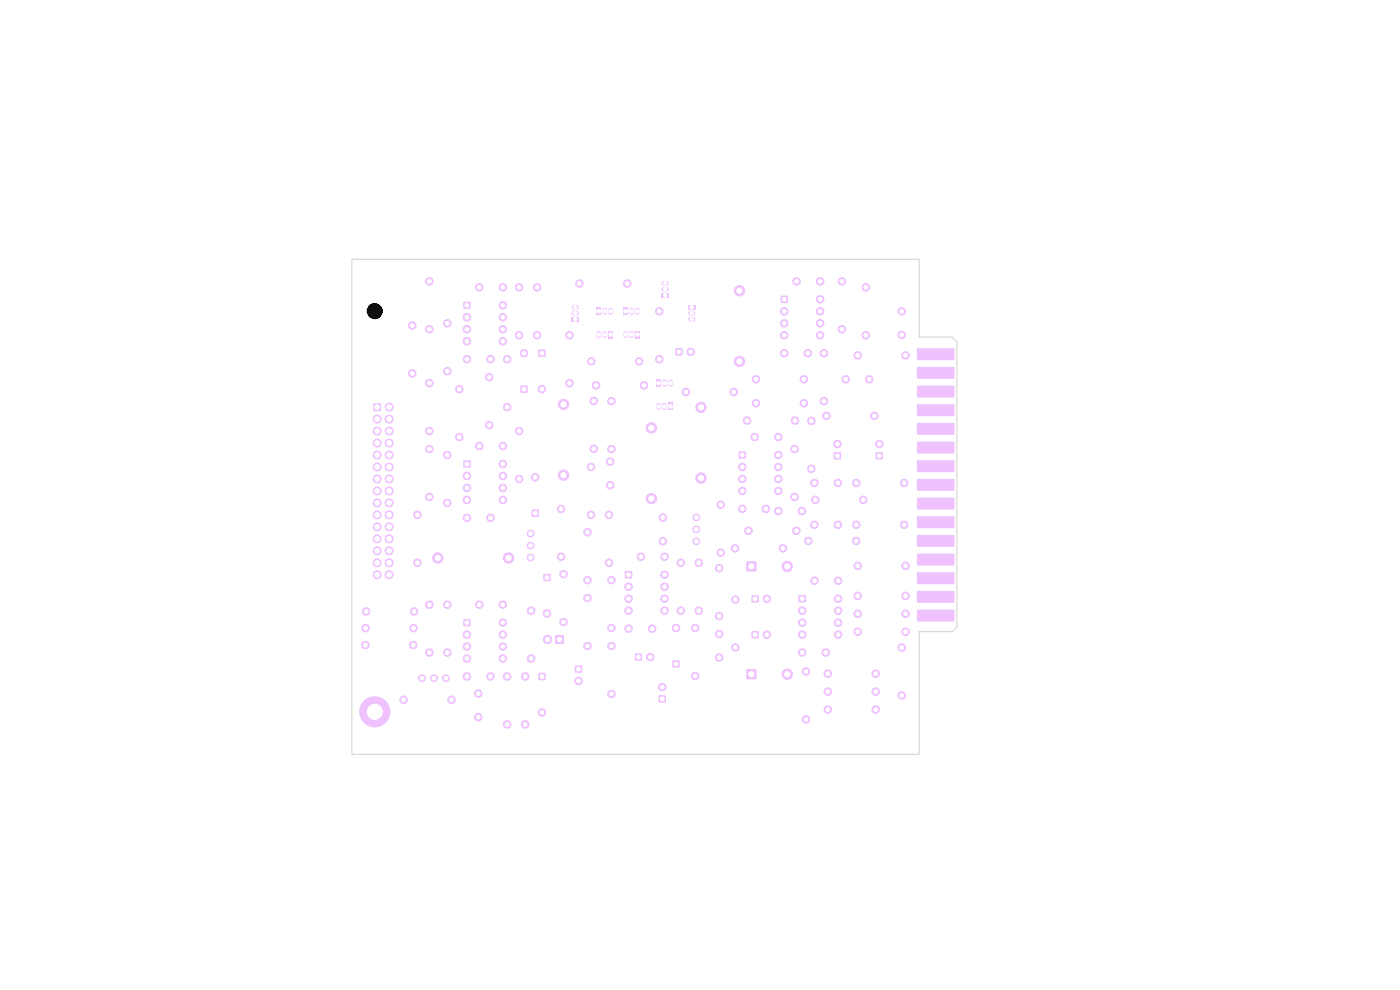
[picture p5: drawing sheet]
<svg xmlns="http://www.w3.org/2000/svg" width="297mm" height="210mm" viewBox="0 0 297 210" stroke-linecap="round" stroke-linejoin="round" font-family="sans-serif">
<g fill="#efc1ff">
<path d="M194.6 73.9h7.7l.2 .2v2.2l-.2 .1h-7.6l-.2-.2z"/>
<path d="M194.6 77.9l7.7-.1 .2 .3v2.1l-.2 .2h-7.6l-.2-.3z"/>
<path d="M194.6 81.9l7.7-.1 .2 .2v2.2l-.2 .1h-7.6l-.2-.2z"/>
<path d="M194.6 85.8h7.7l.2 .2v2.1l-.2 .2h-7.6l-.2-.3z"/>
<path d="M194.6 89.8l7.7-.1 .2 .3v2.1l-.2 .1h-7.6l-.2-.2z"/>
<path d="M194.6 93.7h7.7l.2 .2v2.2l-.2 .1h-7.6l-.2-.2z"/>
<path d="M194.6 97.7l7.7-.1 .2 .3v2.1l-.2 .2h-7.6l-.2-.3z"/>
<path d="M194.6 101.7l7.7-.1 .2 .2v2.2l-.2 .1h-7.6l-.2-.2z"/>
<path d="M194.6 105.6h7.7l.2 .2v2.1l-.2 .2h-7.6l-.2-.3z"/>
<path d="M194.6 109.6l7.7-.1 .2 .3v2.1l-.2 .1h-7.6l-.2-.2z"/>
<path d="M194.6 113.5h7.7l.2 .2v2.2l-.2 .1h-7.6l-.2-.2z"/>
<path d="M194.6 117.5l7.7-.1 .2 .3v2.1l-.2 .2h-7.6l-.2-.3z"/>
<path d="M194.6 121.5l7.7-.1 .2 .2v2.2l-.2 .1h-7.6l-.2-.2z"/>
<path d="M194.6 125.4h7.7l.2 .2v2.1l-.2 .2h-7.6l-.2-.3z"/>
<path d="M194.6 129.4l7.7-.1 .2 .3v2.1l-.2 .1h-7.6l-.2-.2z"/>
<path d="M142.7 140.1h1.5v1.5h-1.5z"/>
</g>
<g fill="#efc1ff" stroke="#efc1ff" stroke-width=".21">
<circle cx="143.4" cy="133.2" r=".8"/>
<circle cx="155.9" cy="116.3" r=".8"/>
<circle cx="166.1" cy="116.3" r=".8"/>
</g>
<path d="M117.8 134.8h1.8v1.8h-1.8z" fill="#efc1ff"/>
<g fill="#efc1ff" stroke="#efc1ff" stroke-width=".21">
<circle cx="116.2" cy="135.7" r=".9"/>
<circle cx="170.5" cy="85.5" r=".8"/>
<circle cx="160.4" cy="85.5" r=".8"/>
<circle cx="148.2" cy="119.4" r=".8"/>
<circle cx="148.2" cy="129.5" r=".8"/>
<circle cx="129.7" cy="123.1" r=".8"/>
<circle cx="129.7" cy="133.2" r=".8"/>
<circle cx="192.1" cy="120" r=".8"/>
<circle cx="182" cy="120" r=".8"/>
</g>
<path d="M141.7 85.5h1.1v1.5h-1.1z" fill="#efc1ff"/>
<path d="M139.7 86v.4M141 86v.4" fill="none" stroke="#efc1ff" stroke-width="1.1"/>
<path d="M159.5 133.9h1.4v1.5h-1.4z" fill="#efc1ff"/>
<g fill="#efc1ff" stroke="#efc1ff" stroke-width=".21">
<circle cx="162.7" cy="134.6" r=".8"/>
<circle cx="95.8" cy="148.4" r=".8"/>
<circle cx="85.6" cy="148.4" r=".8"/>
<circle cx="110.1" cy="71.1" r=".8"/>
<circle cx="110.1" cy="61" r=".8"/>
<circle cx="77.7" cy="129.7" r=".8"/>
<circle cx="87.8" cy="129.7" r=".8"/>
<circle cx="125.4" cy="76.7" r=".8"/>
<circle cx="135.6" cy="76.7" r=".8"/>
</g>
<path d="M98.3 131.4h1.5v1.4h-1.5z" fill="#efc1ff"/>
<g fill="#efc1ff" stroke="#efc1ff" stroke-width=".21">
<circle cx="99.1" cy="134.6" r=".8"/>
<circle cx="99.1" cy="137.2" r=".8"/>
<circle cx="99.1" cy="139.7" r=".8"/>
<circle cx="106.7" cy="139.7" r=".8"/>
<circle cx="106.7" cy="137.2" r=".8"/>
<circle cx="106.7" cy="134.6" r=".8"/>
<circle cx="106.7" cy="132.1" r=".8"/>
<circle cx="124.6" cy="137" r=".8"/>
<circle cx="124.6" cy="126.9" r=".8"/>
</g>
<path d="M132.2 65.3h1v1.5h-1z" fill="#efc1ff"/>
<path d="M134 65.8v.5M135.3 65.8v.5" fill="none" stroke="#efc1ff" stroke-width="1.1"/>
<g fill="#efc1ff" stroke="#efc1ff" stroke-width=".21">
<circle cx="152.9" cy="107.1" r=".8"/>
<circle cx="152.9" cy="117.2" r=".8"/>
<circle cx="156.9" cy="76.7" r="1.1"/>
<circle cx="156.9" cy="61.7" r="1.1"/>
<circle cx="112.7" cy="129.5" r=".8"/>
<circle cx="112.7" cy="139.7" r=".8"/>
<circle cx="124.6" cy="123.1" r=".8"/>
<circle cx="124.6" cy="112.9" r=".8"/>
</g>
<path d="M126.5 65.3h1v1.5h-1z" fill="#efc1ff"/>
<path d="M128.3 65.8v.5M129.5 65.8v.5" fill="none" stroke="#efc1ff" stroke-width="1.1"/>
<path d="M139.2 80.5h1v1.5h-1z" fill="#efc1ff"/>
<path d="M141 81.1v.4M142.2 81.1v.4" fill="none" stroke="#efc1ff" stroke-width="1.1"/>
<g fill="#efc1ff" stroke="#efc1ff" stroke-width=".21">
<circle cx="191.8" cy="102.4" r=".8"/>
<circle cx="181.7" cy="102.4" r=".8"/>
<circle cx="91.1" cy="91.4" r=".8"/>
<circle cx="91.1" cy="81.3" r=".8"/>
<circle cx="191.3" cy="71" r=".8"/>
<circle cx="191.3" cy="66" r=".8"/>
<circle cx="119" cy="108" r=".8"/>
<circle cx="119" cy="118.1" r=".8"/>
<circle cx="106.7" cy="128.3" r=".8"/>
<circle cx="101.7" cy="128.3" r=".8"/>
<circle cx="140.6" cy="114.8" r=".8"/>
<circle cx="140.6" cy="109.8" r=".8"/>
<circle cx="152.6" cy="120.5" r=".8"/>
<circle cx="152.6" cy="130.7" r=".8"/>
<circle cx="94.9" cy="96.5" r=".8"/>
<circle cx="94.9" cy="106.7" r=".8"/>
<circle cx="79.5" cy="151" r="3.2"/>
<circle cx="141" cy="118.1" r=".8"/>
<circle cx="136" cy="118.1" r=".8"/>
</g>
<path d="M98.3 97.7h1.5v1.5h-1.5z" fill="#efc1ff"/>
<g fill="#efc1ff" stroke="#efc1ff" stroke-width=".21">
<circle cx="99.1" cy="101" r=".8"/>
<circle cx="99.1" cy="103.5" r=".8"/>
<circle cx="99.1" cy="106" r=".8"/>
<circle cx="106.7" cy="106" r=".8"/>
<circle cx="106.7" cy="103.5" r=".8"/>
<circle cx="106.7" cy="101" r=".8"/>
<circle cx="106.7" cy="98.4" r=".8"/>
</g>
<path d="M121.3 67.2h1.5v1.1h-1.5z" fill="#efc1ff"/>
<path d="M121.8 66.5h.5M121.8 65.2h.5" fill="none" stroke="#efc1ff" stroke-width="1.1"/>
<g fill="#efc1ff" stroke="#efc1ff" stroke-width=".21">
<circle cx="168.6" cy="105.4" r=".8"/>
<circle cx="168.6" cy="95.3" r=".8"/>
<circle cx="166.4" cy="74.9" r=".8"/>
<circle cx="171.4" cy="74.9" r=".8"/>
</g>
<path d="M134.7 138.7h1.5v1.4h-1.5z" fill="#efc1ff"/>
<g fill="#efc1ff" stroke="#efc1ff" stroke-width=".21">
<circle cx="137.9" cy="139.4" r=".8"/>
<circle cx="91.1" cy="69.9" r=".8"/>
<circle cx="91.1" cy="59.7" r=".8"/>
<circle cx="165.1" cy="92.7" r=".8"/>
<circle cx="160.1" cy="92.7" r=".8"/>
<circle cx="106.7" cy="94.6" r=".8"/>
<circle cx="101.7" cy="94.6" r=".8"/>
<circle cx="144.4" cy="129.5" r=".8"/>
<circle cx="144.4" cy="119.4" r=".8"/>
<circle cx="125.4" cy="99.1" r=".8"/>
<circle cx="125.4" cy="109.2" r=".8"/>
</g>
<path d="M115.3 121.8h1.5v1.4h-1.5z" fill="#efc1ff"/>
<circle cx="116" cy="130.1" r=".8" fill="#efc1ff" stroke="#efc1ff" stroke-width=".21"/>
<path d="M156.8 95.8h1.4v1.4h-1.4z" fill="#efc1ff"/>
<g fill="#efc1ff" stroke="#efc1ff" stroke-width=".21">
<circle cx="157.5" cy="99.1" r=".8"/>
<circle cx="157.5" cy="101.6" r=".8"/>
<circle cx="157.5" cy="104.1" r=".8"/>
<circle cx="165.1" cy="104.1" r=".8"/>
<circle cx="165.1" cy="101.6" r=".8"/>
<circle cx="165.1" cy="99.1" r=".8"/>
<circle cx="165.1" cy="96.5" r=".8"/>
<circle cx="91.1" cy="128.3" r=".8"/>
<circle cx="91.1" cy="138.4" r=".8"/>
<circle cx="147.7" cy="109.8" r=".72"/>
<circle cx="147.7" cy="112.3" r=".72"/>
<circle cx="147.7" cy="114.8" r=".72"/>
<circle cx="157.5" cy="107.9" r=".8"/>
<circle cx="162.5" cy="107.9" r=".8"/>
<circle cx="138.2" cy="105.8" r="1.1"/>
<circle cx="138.2" cy="90.8" r="1.1"/>
</g>
<path d="M169.5 126.3h1.4v1.4h-1.4z" fill="#efc1ff"/>
<g fill="#efc1ff" stroke="#efc1ff" stroke-width=".21">
<circle cx="170.2" cy="129.5" r=".8"/>
<circle cx="170.2" cy="132.1" r=".8"/>
<circle cx="170.2" cy="134.6" r=".8"/>
<circle cx="177.8" cy="134.6" r=".8"/>
<circle cx="177.8" cy="132.1" r=".8"/>
<circle cx="177.8" cy="129.5" r=".8"/>
<circle cx="177.8" cy="127" r=".8"/>
<circle cx="152.6" cy="134.5" r=".8"/>
<circle cx="152.6" cy="139.5" r=".8"/>
<circle cx="183.7" cy="61" r=".8"/>
<circle cx="183.7" cy="71.1" r=".8"/>
<circle cx="112.6" cy="113.2" r=".72"/>
<circle cx="112.6" cy="115.7" r=".72"/>
<circle cx="112.6" cy="118.3" r=".72"/>
<circle cx="192.1" cy="126.4" r=".8"/>
<circle cx="182" cy="126.4" r=".8"/>
</g>
<path d="M114.2 74.2h1.5v1.5h-1.5z" fill="#efc1ff"/>
<g fill="#efc1ff" stroke="#efc1ff" stroke-width=".21">
<circle cx="115" cy="82.6" r=".8"/>
<circle cx="77.6" cy="133.3" r=".8"/>
<circle cx="87.7" cy="133.3" r=".8"/>
<circle cx="113.9" cy="71.1" r=".8"/>
<circle cx="113.9" cy="61" r=".8"/>
</g>
<path d="M165.6 62.8h1.5v1.4h-1.5z" fill="#efc1ff"/>
<g fill="#efc1ff" stroke="#efc1ff" stroke-width=".21">
<circle cx="166.4" cy="66" r=".8"/>
<circle cx="166.4" cy="68.6" r=".8"/>
<circle cx="166.4" cy="71.1" r=".8"/>
<circle cx="174" cy="71.1" r=".8"/>
<circle cx="174" cy="68.6" r=".8"/>
<circle cx="174" cy="66" r=".8"/>
<circle cx="174" cy="63.5" r=".8"/>
<circle cx="89.5" cy="143.9" r=".72"/>
<circle cx="92.1" cy="143.9" r=".72"/>
<circle cx="94.6" cy="143.9" r=".72"/>
<circle cx="191.3" cy="147.5" r=".8"/>
<circle cx="191.3" cy="137.4" r=".8"/>
<circle cx="185.8" cy="142.9" r=".8"/>
<circle cx="175.6" cy="142.9" r=".8"/>
<circle cx="145.5" cy="83.2" r=".8"/>
<circle cx="155.7" cy="83.2" r=".8"/>
<circle cx="107.6" cy="76.2" r=".8"/>
<circle cx="107.6" cy="86.4" r=".8"/>
<circle cx="88.5" cy="109.2" r=".8"/>
<circle cx="88.5" cy="119.4" r=".8"/>
</g>
<path d="M110.4 81.8h1.5v1.5h-1.5z" fill="#efc1ff"/>
<g fill="#efc1ff" stroke="#efc1ff" stroke-width=".21">
<circle cx="111.2" cy="74.9" r=".8"/>
<circle cx="185.8" cy="146.7" r=".8"/>
<circle cx="175.6" cy="146.7" r=".8"/>
<circle cx="77.5" cy="136.8" r=".8"/>
<circle cx="87.7" cy="136.8" r=".8"/>
</g>
<path d="M159.5 126.3h1.4v1.5h-1.4z" fill="#efc1ff"/>
<g fill="#efc1ff" stroke="#efc1ff" stroke-width=".21">
<circle cx="162.7" cy="127" r=".8"/>
<circle cx="183.1" cy="106" r=".8"/>
<circle cx="173" cy="106" r=".8"/>
<circle cx="191.8" cy="111.3" r=".8"/>
<circle cx="181.7" cy="111.3" r=".8"/>
<circle cx="192.1" cy="75.4" r=".8"/>
<circle cx="182" cy="75.4" r=".8"/>
<circle cx="174" cy="59.7" r=".8"/>
<circle cx="169" cy="59.7" r=".8"/>
<circle cx="175.6" cy="150.5" r=".8"/>
<circle cx="185.8" cy="150.5" r=".8"/>
</g>
<path d="M114.2 142.8h1.5v1.4h-1.5z" fill="#efc1ff"/>
<g fill="#efc1ff" stroke="#efc1ff" stroke-width=".21">
<circle cx="115" cy="151.1" r=".8"/>
<circle cx="94.9" cy="78.7" r=".8"/>
<circle cx="94.9" cy="68.6" r=".8"/>
<circle cx="103.8" cy="80" r=".8"/>
<circle cx="103.8" cy="90.2" r=".8"/>
<circle cx="177.8" cy="111.3" r=".8"/>
<circle cx="172.8" cy="111.3" r=".8"/>
<circle cx="120.8" cy="71.1" r=".8"/>
<circle cx="120.8" cy="81.3" r=".8"/>
<circle cx="91.1" cy="105.4" r=".8"/>
<circle cx="91.1" cy="95.3" r=".8"/>
<circle cx="129.7" cy="85.1" r=".8"/>
<circle cx="129.7" cy="95.3" r=".8"/>
</g>
<path d="M185.8 96h1.5v1.4h-1.5z" fill="#efc1ff"/>
<g fill="#efc1ff" stroke="#efc1ff" stroke-width=".21">
<circle cx="186.5" cy="94.2" r=".8"/>
<circle cx="99.1" cy="143.5" r=".8"/>
<circle cx="104.1" cy="143.5" r=".8"/>
</g>
<path d="M146 64.7h1.5v1h-1.5z" fill="#efc1ff"/>
<path d="M146.5 66.5h.5M146.5 67.7h.5" fill="none" stroke="#efc1ff" stroke-width="1.1"/>
<g fill="#efc1ff" stroke="#efc1ff" stroke-width=".21">
<circle cx="156" cy="137.4" r=".8"/>
<circle cx="156" cy="127.2" r=".8"/>
<circle cx="110.1" cy="101.6" r=".8"/>
<circle cx="110.1" cy="91.4" r=".8"/>
<circle cx="177.8" cy="123.2" r=".8"/>
<circle cx="172.8" cy="123.2" r=".8"/>
<circle cx="136.6" cy="81.8" r=".8"/>
<circle cx="126.5" cy="81.8" r=".8"/>
<circle cx="171.5" cy="114.8" r=".8"/>
<circle cx="181.6" cy="114.8" r=".8"/>
<circle cx="178.6" cy="59.7" r=".8"/>
<circle cx="178.6" cy="69.9" r=".8"/>
<circle cx="133.3" cy="133.3" r=".8"/>
<circle cx="138.3" cy="133.3" r=".8"/>
<circle cx="119.5" cy="121.8" r=".8"/>
<circle cx="119.5" cy="132" r=".8"/>
<circle cx="107.6" cy="153.7" r=".8"/>
<circle cx="107.6" cy="143.5" r=".8"/>
<circle cx="192.1" cy="130.2" r=".8"/>
<circle cx="182" cy="130.2" r=".8"/>
<circle cx="185.5" cy="88.2" r=".8"/>
<circle cx="175.3" cy="88.2" r=".8"/>
<circle cx="129.2" cy="109.2" r=".8"/>
<circle cx="129.2" cy="119.4" r=".8"/>
<circle cx="101.5" cy="147.1" r=".8"/>
<circle cx="101.5" cy="152.1" r=".8"/>
<circle cx="148.7" cy="101.4" r="1.1"/>
<circle cx="148.7" cy="86.4" r="1.1"/>
<circle cx="87.5" cy="69" r=".8"/>
<circle cx="87.5" cy="79.2" r=".8"/>
<circle cx="99.1" cy="76.2" r=".8"/>
<circle cx="104.1" cy="76.2" r=".8"/>
<circle cx="179.4" cy="80.5" r=".8"/>
<circle cx="184.4" cy="80.5" r=".8"/>
<circle cx="126" cy="85.1" r=".8"/>
<circle cx="126" cy="95.2" r=".8"/>
<circle cx="174.8" cy="74.9" r=".8"/>
<circle cx="174.8" cy="85.1" r=".8"/>
</g>
<path d="M129 70.2h1.1v1.5h-1.1z" fill="#efc1ff"/>
<path d="M127 70.7v.5M128.3 70.7v.5" fill="none" stroke="#efc1ff" stroke-width="1.1"/>
<g fill="#efc1ff" stroke="#efc1ff" stroke-width=".21">
<circle cx="170.1" cy="108.4" r=".8"/>
<circle cx="165.1" cy="108.4" r=".8"/>
<circle cx="147.5" cy="143.4" r=".8"/>
<circle cx="147.5" cy="133.2" r=".8"/>
<circle cx="170.2" cy="138.4" r=".8"/>
<circle cx="175.2" cy="138.4" r=".8"/>
<circle cx="177.8" cy="102.4" r=".8"/>
<circle cx="172.8" cy="102.4" r=".8"/>
</g>
<path d="M143.3 73.9h1.5v1.5h-1.5z" fill="#efc1ff"/>
<g fill="#efc1ff" stroke="#efc1ff" stroke-width=".21">
<circle cx="146.5" cy="74.6" r=".8"/>
<circle cx="182" cy="134" r=".8"/>
<circle cx="192.1" cy="134" r=".8"/>
</g>
<path d="M98.3 64h1.5v1.5h-1.5z" fill="#efc1ff"/>
<g fill="#efc1ff" stroke="#efc1ff" stroke-width=".21">
<circle cx="99.1" cy="67.3" r=".8"/>
<circle cx="99.1" cy="69.8" r=".8"/>
<circle cx="99.1" cy="72.4" r=".8"/>
<circle cx="106.7" cy="72.4" r=".8"/>
<circle cx="106.7" cy="69.8" r=".8"/>
<circle cx="106.7" cy="67.3" r=".8"/>
<circle cx="106.7" cy="64.8" r=".8"/>
</g>
<path d="M134.7 70.2h1.1v1.5h-1.1z" fill="#efc1ff"/>
<path d="M132.7 70.7v.5M134 70.7v.5" fill="none" stroke="#efc1ff" stroke-width="1.1"/>
<path d="M132.6 121.2h1.5v1.4h-1.5z" fill="#efc1ff"/>
<g fill="#efc1ff" stroke="#efc1ff" stroke-width=".21">
<circle cx="133.3" cy="124.5" r=".8"/>
<circle cx="133.3" cy="127" r=".8"/>
<circle cx="133.3" cy="129.5" r=".8"/>
<circle cx="141" cy="129.5" r=".8"/>
<circle cx="141" cy="127" r=".8"/>
<circle cx="141" cy="124.5" r=".8"/>
<circle cx="141" cy="121.9" r=".8"/>
<circle cx="106.7" cy="61" r=".8"/>
<circle cx="101.7" cy="61" r=".8"/>
</g>
<path d="M158.4 142h2v2h-2z" fill="#efc1ff"/>
<g fill="#efc1ff" stroke="#efc1ff" stroke-width=".21">
<circle cx="167" cy="143" r="1.1"/>
<circle cx="79.5" cy="66" r="1.6"/>
<circle cx="122.9" cy="60.1" r=".8"/>
<circle cx="133.1" cy="60.1" r=".8"/>
<circle cx="92.9" cy="118.4" r="1.1"/>
<circle cx="107.9" cy="118.4" r="1.1"/>
</g>
<path d="M140.3 62.1h1.5v1.1h-1.5z" fill="#efc1ff"/>
<path d="M140.9 61.4h.4M140.9 60.1h.4" fill="none" stroke="#efc1ff" stroke-width="1.1"/>
<g fill="#efc1ff" stroke="#efc1ff" stroke-width=".21">
<circle cx="139.9" cy="76.2" r=".8"/>
<circle cx="139.9" cy="66" r=".8"/>
<circle cx="111.4" cy="153.7" r=".8"/>
<circle cx="111.4" cy="143.5" r=".8"/>
<circle cx="171" cy="142.5" r=".8"/>
<circle cx="171" cy="152.6" r=".8"/>
</g>
<path d="M79.2 85.6h1.6v1.5h-1.6z" fill="#efc1ff"/>
<g fill="#efc1ff" stroke="#efc1ff" stroke-width=".21">
<circle cx="82.5" cy="86.4" r=".85"/>
<circle cx="80" cy="88.9" r=".85"/>
<circle cx="82.5" cy="88.9" r=".85"/>
<circle cx="80" cy="91.4" r=".85"/>
<circle cx="82.5" cy="91.4" r=".85"/>
<circle cx="80" cy="94" r=".85"/>
<circle cx="82.5" cy="94" r=".85"/>
<circle cx="80" cy="96.5" r=".85"/>
<circle cx="82.5" cy="96.5" r=".85"/>
<circle cx="80" cy="99.1" r=".85"/>
<circle cx="82.5" cy="99.1" r=".85"/>
<circle cx="80" cy="101.6" r=".85"/>
<circle cx="82.5" cy="101.6" r=".85"/>
<circle cx="80" cy="104.1" r=".85"/>
<circle cx="82.5" cy="104.1" r=".85"/>
<circle cx="80" cy="106.7" r=".85"/>
<circle cx="82.5" cy="106.7" r=".85"/>
<circle cx="80" cy="109.2" r=".85"/>
<circle cx="82.5" cy="109.2" r=".85"/>
<circle cx="80" cy="111.8" r=".85"/>
<circle cx="82.5" cy="111.8" r=".85"/>
<circle cx="80" cy="114.3" r=".85"/>
<circle cx="82.5" cy="114.3" r=".85"/>
<circle cx="80" cy="116.8" r=".85"/>
<circle cx="82.5" cy="116.8" r=".85"/>
<circle cx="80" cy="119.4" r=".85"/>
<circle cx="82.5" cy="119.4" r=".85"/>
<circle cx="80" cy="121.9" r=".85"/>
<circle cx="82.5" cy="121.9" r=".85"/>
<circle cx="158.5" cy="89.2" r=".8"/>
<circle cx="168.7" cy="89.2" r=".8"/>
<circle cx="97.4" cy="92.7" r=".8"/>
<circle cx="97.4" cy="82.6" r=".8"/>
<circle cx="169" cy="112.6" r=".8"/>
<circle cx="158.8" cy="112.6" r=".8"/>
</g>
<path d="M112.8 108.1h1.5v1.5h-1.5z" fill="#efc1ff"/>
<circle cx="113.5" cy="101.2" r=".8" fill="#efc1ff" stroke="#efc1ff" stroke-width=".21"/>
<path d="M158.4 119.1h2v2.1h-2z" fill="#efc1ff"/>
<g fill="#efc1ff" stroke="#efc1ff" stroke-width=".21">
<circle cx="167" cy="120.1" r="1.1"/>
<circle cx="99.1" cy="109.9" r=".8"/>
<circle cx="104.1" cy="109.9" r=".8"/>
<circle cx="119.5" cy="85.8" r="1.1"/>
<circle cx="119.5" cy="100.8" r="1.1"/>
<circle cx="129.4" cy="102.9" r=".8"/>
<circle cx="129.4" cy="97.9" r=".8"/>
</g>
<path d="M139.8 147.5h1.4v1.5h-1.4z" fill="#efc1ff"/>
<g fill="#efc1ff" stroke="#efc1ff" stroke-width=".21">
<circle cx="140.5" cy="145.8" r=".8"/>
<circle cx="129.7" cy="137" r=".8"/>
<circle cx="129.7" cy="147.2" r=".8"/>
</g>
<path d="M176.9 96h1.5v1.4h-1.5z" fill="#efc1ff"/>
<g fill="#efc1ff" stroke="#efc1ff" stroke-width=".21">
<circle cx="177.7" cy="94.2" r=".8"/>
<circle cx="170.5" cy="80.5" r=".8"/>
<circle cx="160.4" cy="80.5" r=".8"/>
</g>
<path d="M122 141.2h1.4v1.5h-1.4z" fill="#efc1ff"/>
<g fill="#efc1ff" stroke="#efc1ff" stroke-width=".21">
<circle cx="122.7" cy="144.4" r=".8"/>
<circle cx="94.9" cy="138.4" r=".8"/>
<circle cx="94.9" cy="128.3" r=".8"/>
<circle cx="172.1" cy="99.4" r=".8"/>
<circle cx="172.1" cy="89.3" r=".8"/>
</g>
<path d="M74.6 55h120.4v16.5h7l1 1v60.5l-1 1h-7v26h-120.4z" fill="none" stroke="#d0d2cd" stroke-width=".21"/>
<g fill="#fff" stroke="#fff" stroke-width=".21">
<circle cx="143.4" cy="140.8" r=".4"/>
<circle cx="143.4" cy="133.2" r=".4"/>
<circle cx="155.9" cy="116.3" r=".4"/>
<circle cx="166.1" cy="116.3" r=".4"/>
<circle cx="118.7" cy="135.7" r=".45"/>
<circle cx="116.2" cy="135.7" r=".45"/>
<circle cx="170.5" cy="85.5" r=".4"/>
<circle cx="160.4" cy="85.5" r=".4"/>
<circle cx="148.2" cy="119.4" r=".4"/>
<circle cx="148.2" cy="129.5" r=".4"/>
<circle cx="129.7" cy="123.1" r=".4"/>
<circle cx="129.7" cy="133.2" r=".4"/>
<circle cx="192.1" cy="120" r=".4"/>
<circle cx="182" cy="120" r=".4"/>
<circle cx="142.2" cy="86.2" r=".37"/>
<circle cx="141" cy="86.2" r=".37"/>
<circle cx="139.7" cy="86.2" r=".37"/>
<circle cx="160.2" cy="134.6" r=".4"/>
<circle cx="162.7" cy="134.6" r=".4"/>
<circle cx="95.8" cy="148.4" r=".4"/>
<circle cx="85.6" cy="148.4" r=".4"/>
<circle cx="110.1" cy="71.1" r=".4"/>
<circle cx="110.1" cy="61" r=".4"/>
<circle cx="77.7" cy="129.7" r=".4"/>
<circle cx="87.8" cy="129.7" r=".4"/>
<circle cx="125.4" cy="76.7" r=".4"/>
<circle cx="135.6" cy="76.7" r=".4"/>
<circle cx="99.1" cy="132.1" r=".4"/>
<circle cx="99.1" cy="134.6" r=".4"/>
<circle cx="99.1" cy="137.2" r=".4"/>
<circle cx="99.1" cy="139.7" r=".4"/>
<circle cx="106.7" cy="139.7" r=".4"/>
<circle cx="106.7" cy="137.2" r=".4"/>
<circle cx="106.7" cy="134.6" r=".4"/>
<circle cx="106.7" cy="132.1" r=".4"/>
<circle cx="124.6" cy="137" r=".4"/>
<circle cx="124.6" cy="126.9" r=".4"/>
<circle cx="132.7" cy="66" r=".37"/>
<circle cx="134" cy="66" r=".37"/>
<circle cx="135.3" cy="66" r=".37"/>
<circle cx="152.9" cy="107.1" r=".4"/>
<circle cx="152.9" cy="117.2" r=".4"/>
<circle cx="156.9" cy="76.7" r=".55"/>
<circle cx="156.9" cy="61.7" r=".55"/>
<circle cx="112.7" cy="129.5" r=".4"/>
<circle cx="112.7" cy="139.7" r=".4"/>
<circle cx="124.6" cy="123.1" r=".4"/>
<circle cx="124.6" cy="112.9" r=".4"/>
<circle cx="127" cy="66" r=".37"/>
<circle cx="128.3" cy="66" r=".37"/>
<circle cx="129.5" cy="66" r=".37"/>
<circle cx="139.7" cy="81.3" r=".37"/>
<circle cx="141" cy="81.3" r=".37"/>
<circle cx="142.2" cy="81.3" r=".37"/>
<circle cx="191.8" cy="102.4" r=".4"/>
<circle cx="181.7" cy="102.4" r=".4"/>
<circle cx="91.1" cy="91.4" r=".4"/>
<circle cx="91.1" cy="81.3" r=".4"/>
<circle cx="191.3" cy="71" r=".4"/>
<circle cx="191.3" cy="66" r=".4"/>
<circle cx="119" cy="108" r=".4"/>
<circle cx="119" cy="118.1" r=".4"/>
<circle cx="106.7" cy="128.3" r=".4"/>
<circle cx="101.7" cy="128.3" r=".4"/>
<circle cx="140.6" cy="114.8" r=".4"/>
<circle cx="140.6" cy="109.8" r=".4"/>
<circle cx="152.6" cy="120.5" r=".4"/>
<circle cx="152.6" cy="130.7" r=".4"/>
<circle cx="94.9" cy="96.5" r=".4"/>
<circle cx="94.9" cy="106.7" r=".4"/>
<circle cx="79.5" cy="151" r="1.6"/>
<circle cx="141" cy="118.1" r=".4"/>
<circle cx="136" cy="118.1" r=".4"/>
<circle cx="99.1" cy="98.4" r=".4"/>
<circle cx="99.1" cy="101" r=".4"/>
<circle cx="99.1" cy="103.5" r=".4"/>
<circle cx="99.1" cy="106" r=".4"/>
<circle cx="106.7" cy="106" r=".4"/>
<circle cx="106.7" cy="103.5" r=".4"/>
<circle cx="106.7" cy="101" r=".4"/>
<circle cx="106.7" cy="98.4" r=".4"/>
<circle cx="122" cy="67.7" r=".38"/>
<circle cx="122" cy="66.5" r=".38"/>
<circle cx="122" cy="65.2" r=".38"/>
<circle cx="168.6" cy="105.4" r=".4"/>
<circle cx="168.6" cy="95.3" r=".4"/>
<circle cx="166.4" cy="74.9" r=".4"/>
<circle cx="171.4" cy="74.9" r=".4"/>
<circle cx="135.4" cy="139.4" r=".4"/>
<circle cx="137.9" cy="139.4" r=".4"/>
<circle cx="91.1" cy="69.9" r=".4"/>
<circle cx="91.1" cy="59.7" r=".4"/>
<circle cx="165.1" cy="92.7" r=".4"/>
<circle cx="160.1" cy="92.7" r=".4"/>
<circle cx="106.7" cy="94.6" r=".4"/>
<circle cx="101.7" cy="94.6" r=".4"/>
<circle cx="144.4" cy="129.5" r=".4"/>
<circle cx="144.4" cy="119.4" r=".4"/>
<circle cx="125.4" cy="99.1" r=".4"/>
<circle cx="125.4" cy="109.2" r=".4"/>
<circle cx="116" cy="122.5" r=".4"/>
<circle cx="116" cy="130.1" r=".4"/>
<circle cx="157.5" cy="96.5" r=".4"/>
<circle cx="157.5" cy="99.1" r=".4"/>
<circle cx="157.5" cy="101.6" r=".4"/>
<circle cx="157.5" cy="104.1" r=".4"/>
<circle cx="165.1" cy="104.1" r=".4"/>
<circle cx="165.1" cy="101.6" r=".4"/>
<circle cx="165.1" cy="99.1" r=".4"/>
<circle cx="165.1" cy="96.5" r=".4"/>
<circle cx="91.1" cy="128.3" r=".4"/>
<circle cx="91.1" cy="138.4" r=".4"/>
<circle cx="147.7" cy="109.8" r=".4"/>
<circle cx="147.7" cy="112.3" r=".4"/>
<circle cx="147.7" cy="114.8" r=".4"/>
<circle cx="157.5" cy="108" r=".4"/>
<circle cx="162.5" cy="108" r=".4"/>
<circle cx="138.2" cy="105.8" r=".55"/>
<circle cx="138.2" cy="90.8" r=".55"/>
<circle cx="170.2" cy="127" r=".4"/>
<circle cx="170.2" cy="129.5" r=".4"/>
<circle cx="170.2" cy="132.1" r=".4"/>
<circle cx="170.2" cy="134.6" r=".4"/>
<circle cx="177.8" cy="134.6" r=".4"/>
<circle cx="177.8" cy="132.1" r=".4"/>
<circle cx="177.8" cy="129.5" r=".4"/>
<circle cx="177.8" cy="127" r=".4"/>
<circle cx="152.6" cy="134.5" r=".4"/>
<circle cx="152.6" cy="139.5" r=".4"/>
<circle cx="183.7" cy="61" r=".4"/>
<circle cx="183.7" cy="71.1" r=".4"/>
<circle cx="112.6" cy="113.2" r=".4"/>
<circle cx="112.6" cy="115.7" r=".4"/>
<circle cx="112.6" cy="118.3" r=".4"/>
<circle cx="192.1" cy="126.4" r=".4"/>
<circle cx="182" cy="126.4" r=".4"/>
<circle cx="115" cy="74.9" r=".4"/>
<circle cx="115" cy="82.6" r=".4"/>
<circle cx="77.6" cy="133.3" r=".4"/>
<circle cx="87.7" cy="133.3" r=".4"/>
<circle cx="113.9" cy="71.1" r=".4"/>
<circle cx="113.9" cy="61" r=".4"/>
<circle cx="166.4" cy="63.5" r=".4"/>
<circle cx="166.4" cy="66" r=".4"/>
<circle cx="166.4" cy="68.6" r=".4"/>
<circle cx="166.4" cy="71.1" r=".4"/>
<circle cx="174" cy="71.1" r=".4"/>
<circle cx="174" cy="68.6" r=".4"/>
<circle cx="174" cy="66" r=".4"/>
<circle cx="174" cy="63.5" r=".4"/>
<circle cx="89.5" cy="143.9" r=".4"/>
<circle cx="92.1" cy="143.9" r=".4"/>
<circle cx="94.6" cy="143.9" r=".4"/>
<circle cx="191.3" cy="147.5" r=".4"/>
<circle cx="191.3" cy="137.4" r=".4"/>
<circle cx="185.8" cy="142.9" r=".4"/>
<circle cx="175.6" cy="142.9" r=".4"/>
<circle cx="145.5" cy="83.2" r=".4"/>
<circle cx="155.7" cy="83.2" r=".4"/>
<circle cx="107.6" cy="76.2" r=".4"/>
<circle cx="107.6" cy="86.4" r=".4"/>
<circle cx="88.5" cy="109.2" r=".4"/>
<circle cx="88.5" cy="119.4" r=".4"/>
<circle cx="111.2" cy="82.6" r=".4"/>
<circle cx="111.2" cy="74.9" r=".4"/>
<circle cx="185.8" cy="146.7" r=".4"/>
<circle cx="175.6" cy="146.7" r=".4"/>
<circle cx="77.5" cy="136.8" r=".4"/>
<circle cx="87.7" cy="136.8" r=".4"/>
<circle cx="160.2" cy="127" r=".4"/>
<circle cx="162.7" cy="127" r=".4"/>
<circle cx="183.1" cy="106" r=".4"/>
<circle cx="173" cy="106" r=".4"/>
<circle cx="191.8" cy="111.3" r=".4"/>
<circle cx="181.7" cy="111.3" r=".4"/>
<circle cx="192.1" cy="75.4" r=".4"/>
<circle cx="182" cy="75.4" r=".4"/>
<circle cx="174" cy="59.7" r=".4"/>
<circle cx="169" cy="59.7" r=".4"/>
<circle cx="175.6" cy="150.5" r=".4"/>
<circle cx="185.8" cy="150.5" r=".4"/>
<circle cx="115" cy="143.5" r=".4"/>
<circle cx="115" cy="151.1" r=".4"/>
<circle cx="94.9" cy="78.7" r=".4"/>
<circle cx="94.9" cy="68.6" r=".4"/>
<circle cx="103.8" cy="80" r=".4"/>
<circle cx="103.8" cy="90.2" r=".4"/>
<circle cx="177.8" cy="111.3" r=".4"/>
<circle cx="172.8" cy="111.3" r=".4"/>
<circle cx="120.8" cy="71.1" r=".4"/>
<circle cx="120.8" cy="81.3" r=".4"/>
<circle cx="91.1" cy="105.4" r=".4"/>
<circle cx="91.1" cy="95.3" r=".4"/>
<circle cx="129.7" cy="85.1" r=".4"/>
<circle cx="129.7" cy="95.3" r=".4"/>
<circle cx="186.5" cy="96.7" r=".4"/>
<circle cx="186.5" cy="94.2" r=".4"/>
<circle cx="99.1" cy="143.5" r=".4"/>
<circle cx="104.1" cy="143.5" r=".4"/>
<circle cx="146.7" cy="65.2" r=".38"/>
<circle cx="146.7" cy="66.5" r=".38"/>
<circle cx="146.7" cy="67.7" r=".38"/>
<circle cx="156" cy="137.4" r=".4"/>
<circle cx="156" cy="127.2" r=".4"/>
<circle cx="110.1" cy="101.6" r=".4"/>
<circle cx="110.1" cy="91.4" r=".4"/>
<circle cx="177.8" cy="123.2" r=".4"/>
<circle cx="172.8" cy="123.2" r=".4"/>
<circle cx="136.6" cy="81.8" r=".4"/>
<circle cx="126.5" cy="81.8" r=".4"/>
<circle cx="171.5" cy="114.8" r=".4"/>
<circle cx="181.6" cy="114.8" r=".4"/>
<circle cx="178.6" cy="59.7" r=".4"/>
<circle cx="178.6" cy="69.9" r=".4"/>
<circle cx="133.3" cy="133.4" r=".4"/>
<circle cx="138.3" cy="133.4" r=".4"/>
<circle cx="119.5" cy="121.8" r=".4"/>
<circle cx="119.5" cy="132" r=".4"/>
<circle cx="107.6" cy="153.7" r=".4"/>
<circle cx="107.6" cy="143.5" r=".4"/>
<circle cx="192.1" cy="130.2" r=".4"/>
<circle cx="182" cy="130.2" r=".4"/>
<circle cx="185.5" cy="88.2" r=".4"/>
<circle cx="175.3" cy="88.2" r=".4"/>
<circle cx="129.2" cy="109.2" r=".4"/>
<circle cx="129.2" cy="119.4" r=".4"/>
<circle cx="101.5" cy="147.1" r=".4"/>
<circle cx="101.5" cy="152.1" r=".4"/>
<circle cx="148.7" cy="101.4" r=".55"/>
<circle cx="148.7" cy="86.4" r=".55"/>
<circle cx="87.5" cy="69.1" r=".4"/>
<circle cx="87.5" cy="79.2" r=".4"/>
<circle cx="99.1" cy="76.2" r=".4"/>
<circle cx="104.1" cy="76.2" r=".4"/>
<circle cx="179.4" cy="80.5" r=".4"/>
<circle cx="184.4" cy="80.5" r=".4"/>
<circle cx="126" cy="85.1" r=".4"/>
<circle cx="126" cy="95.2" r=".4"/>
<circle cx="174.8" cy="74.9" r=".4"/>
<circle cx="174.8" cy="85.1" r=".4"/>
<circle cx="129.5" cy="71" r=".37"/>
<circle cx="128.3" cy="71" r=".37"/>
<circle cx="127" cy="71" r=".37"/>
<circle cx="170.1" cy="108.4" r=".4"/>
<circle cx="165.1" cy="108.4" r=".4"/>
<circle cx="147.5" cy="143.4" r=".4"/>
<circle cx="147.5" cy="133.2" r=".4"/>
<circle cx="170.2" cy="138.4" r=".4"/>
<circle cx="175.2" cy="138.4" r=".4"/>
<circle cx="177.8" cy="102.4" r=".4"/>
<circle cx="172.8" cy="102.4" r=".4"/>
<circle cx="144" cy="74.6" r=".4"/>
<circle cx="146.5" cy="74.6" r=".4"/>
<circle cx="182" cy="134" r=".4"/>
<circle cx="192.1" cy="134" r=".4"/>
<circle cx="99.1" cy="64.8" r=".4"/>
<circle cx="99.1" cy="67.3" r=".4"/>
<circle cx="99.1" cy="69.9" r=".4"/>
<circle cx="99.1" cy="72.4" r=".4"/>
<circle cx="106.7" cy="72.4" r=".4"/>
<circle cx="106.7" cy="69.9" r=".4"/>
<circle cx="106.7" cy="67.3" r=".4"/>
<circle cx="106.7" cy="64.8" r=".4"/>
<circle cx="135.3" cy="71" r=".37"/>
<circle cx="134" cy="71" r=".37"/>
<circle cx="132.7" cy="71" r=".37"/>
<circle cx="133.3" cy="121.9" r=".4"/>
<circle cx="133.3" cy="124.5" r=".4"/>
<circle cx="133.3" cy="127" r=".4"/>
<circle cx="133.3" cy="129.5" r=".4"/>
<circle cx="141" cy="129.5" r=".4"/>
<circle cx="141" cy="127" r=".4"/>
<circle cx="141" cy="124.5" r=".4"/>
<circle cx="141" cy="121.9" r=".4"/>
<circle cx="106.7" cy="61" r=".4"/>
<circle cx="101.7" cy="61" r=".4"/>
<circle cx="159.4" cy="143" r=".55"/>
<circle cx="167" cy="143" r=".55"/>
<circle cx="122.9" cy="60.1" r=".4"/>
<circle cx="133.1" cy="60.1" r=".4"/>
<circle cx="92.9" cy="118.4" r=".55"/>
<circle cx="107.9" cy="118.4" r=".55"/>
<circle cx="141.1" cy="62.6" r=".38"/>
<circle cx="141.1" cy="61.4" r=".38"/>
<circle cx="141.1" cy="60.1" r=".38"/>
<circle cx="139.9" cy="76.2" r=".4"/>
<circle cx="139.9" cy="66" r=".4"/>
<circle cx="111.4" cy="153.7" r=".4"/>
<circle cx="111.4" cy="143.5" r=".4"/>
<circle cx="171" cy="142.5" r=".4"/>
<circle cx="171" cy="152.6" r=".4"/>
<circle cx="80" cy="86.4" r=".5"/>
<circle cx="82.5" cy="86.4" r=".5"/>
<circle cx="80" cy="88.9" r=".5"/>
<circle cx="82.5" cy="88.9" r=".5"/>
<circle cx="80" cy="91.4" r=".5"/>
<circle cx="82.5" cy="91.4" r=".5"/>
<circle cx="80" cy="94" r=".5"/>
<circle cx="82.5" cy="94" r=".5"/>
<circle cx="80" cy="96.5" r=".5"/>
<circle cx="82.5" cy="96.5" r=".5"/>
<circle cx="80" cy="99.1" r=".5"/>
<circle cx="82.5" cy="99.1" r=".5"/>
<circle cx="80" cy="101.6" r=".5"/>
<circle cx="82.5" cy="101.6" r=".5"/>
<circle cx="80" cy="104.1" r=".5"/>
<circle cx="82.5" cy="104.1" r=".5"/>
<circle cx="80" cy="106.7" r=".5"/>
<circle cx="82.5" cy="106.7" r=".5"/>
<circle cx="80" cy="109.2" r=".5"/>
<circle cx="82.5" cy="109.2" r=".5"/>
<circle cx="80" cy="111.8" r=".5"/>
<circle cx="82.5" cy="111.8" r=".5"/>
<circle cx="80" cy="114.3" r=".5"/>
<circle cx="82.5" cy="114.3" r=".5"/>
<circle cx="80" cy="116.8" r=".5"/>
<circle cx="82.5" cy="116.8" r=".5"/>
<circle cx="80" cy="119.4" r=".5"/>
<circle cx="82.5" cy="119.4" r=".5"/>
<circle cx="80" cy="121.9" r=".5"/>
<circle cx="82.5" cy="121.9" r=".5"/>
<circle cx="158.5" cy="89.2" r=".4"/>
<circle cx="168.7" cy="89.2" r=".4"/>
<circle cx="97.4" cy="92.7" r=".4"/>
<circle cx="97.4" cy="82.6" r=".4"/>
<circle cx="169" cy="112.6" r=".4"/>
<circle cx="158.8" cy="112.6" r=".4"/>
<circle cx="113.5" cy="108.9" r=".4"/>
<circle cx="113.5" cy="101.2" r=".4"/>
<circle cx="159.4" cy="120.1" r=".55"/>
<circle cx="167" cy="120.1" r=".55"/>
<circle cx="99.1" cy="109.9" r=".4"/>
<circle cx="104.1" cy="109.9" r=".4"/>
<circle cx="119.5" cy="85.8" r=".55"/>
<circle cx="119.5" cy="100.8" r=".55"/>
<circle cx="129.4" cy="102.9" r=".4"/>
<circle cx="129.4" cy="97.9" r=".4"/>
<circle cx="140.5" cy="148.3" r=".4"/>
<circle cx="140.5" cy="145.8" r=".4"/>
<circle cx="129.7" cy="137" r=".4"/>
<circle cx="129.7" cy="147.2" r=".4"/>
<circle cx="177.7" cy="96.7" r=".4"/>
<circle cx="177.7" cy="94.2" r=".4"/>
<circle cx="170.5" cy="80.5" r=".4"/>
<circle cx="160.4" cy="80.5" r=".4"/>
<circle cx="122.7" cy="141.9" r=".4"/>
<circle cx="122.7" cy="144.4" r=".4"/>
<circle cx="94.9" cy="138.4" r=".4"/>
<circle cx="94.9" cy="128.3" r=".4"/>
<circle cx="172.1" cy="99.4" r=".4"/>
<circle cx="172.1" cy="89.3" r=".4"/>
</g>
<circle cx="79.5" cy="66" r="1.6" fill="#000" stroke="#000" stroke-width=".21"/>
</svg>
